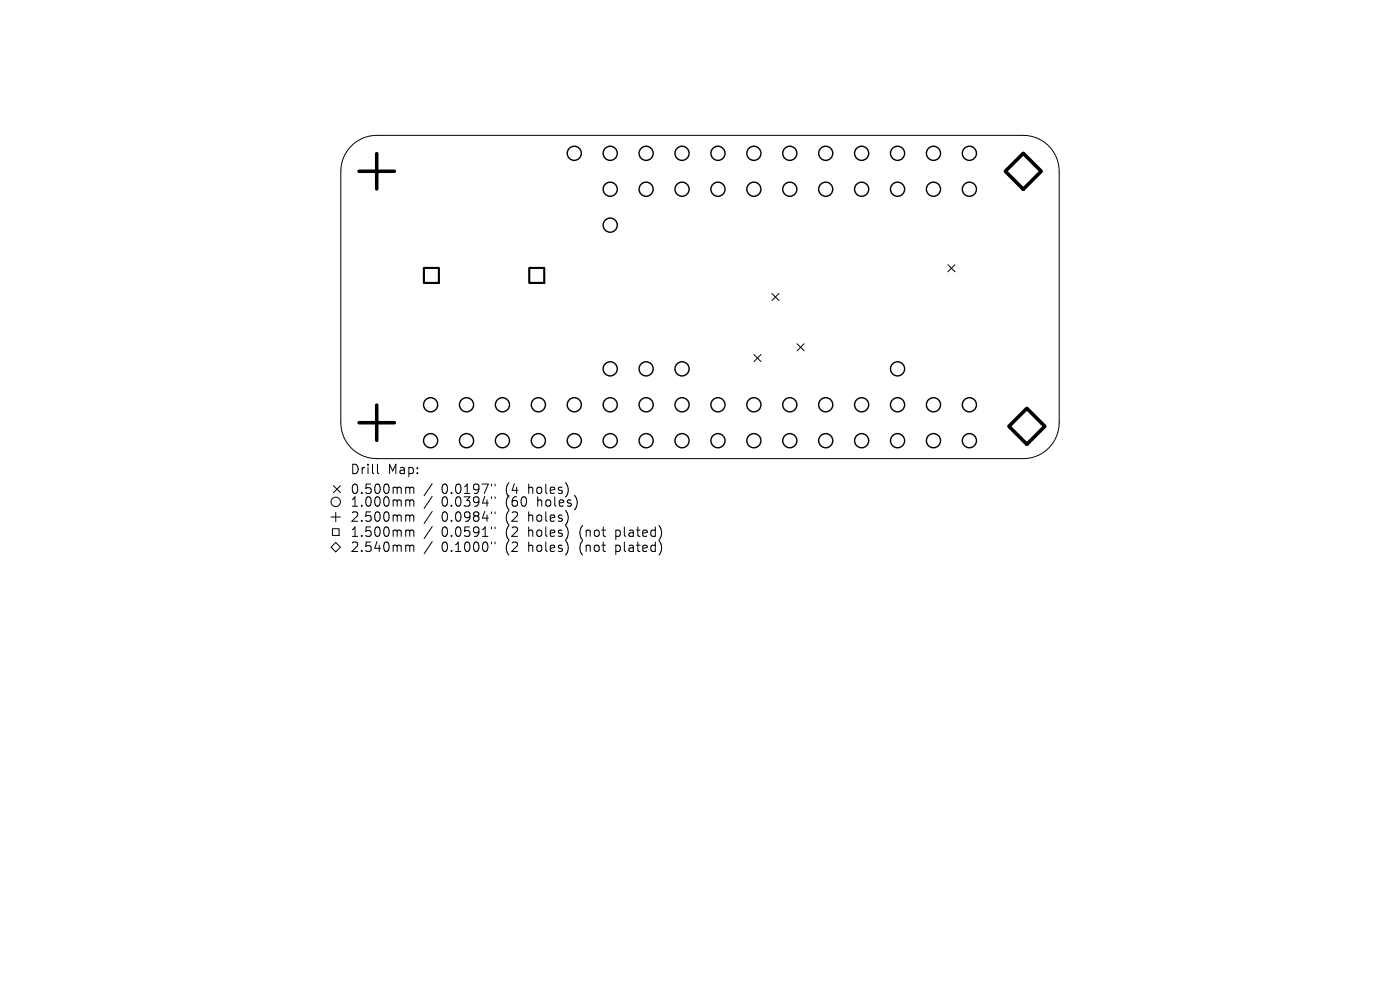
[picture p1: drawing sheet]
<svg xmlns="http://www.w3.org/2000/svg" width="297mm" height="210mm" viewBox="0 0 297 210" stroke-linecap="round" stroke-linejoin="round" font-family="sans-serif">
<defs><g id="words">
<g font-size="2.8">
<text x="74.2" y="100.9">Drill</text>
<text x="82.2" y="100.9">Map:</text>
<text x="74.2" y="105.1">0.500mm</text>
<text x="74.2" y="107.8">1.000mm</text>
<text x="93.7" y="105.1">0.0197&quot;</text>
<text x="93.7" y="107.8">0.0394&quot;</text>
<text x="107.4" y="105.1">(4</text>
<text x="107.4" y="107.8">(60</text>
<text x="112.4" y="105.1">holes)</text>
<text x="114.3" y="107.8">holes)</text>
<text x="74.2" y="111">2.500mm</text>
<text x="93.7" y="111">0.0984&quot;</text>
<text x="107.4" y="111">(2</text>
<text x="112.4" y="111">holes)</text>
<text x="74.2" y="114.2">1.500mm</text>
<text x="74.2" y="117.4">2.540mm</text>
<text x="93.7" y="114.2">0.0591&quot;</text>
<text x="93.7" y="117.4">0.1000&quot;</text>
<text x="107.4" y="114.2">(2</text>
<text x="107.4" y="117.4">(2</text>
<text x="112.4" y="114.2">holes)</text>
<text x="112.4" y="117.4">holes)</text>
<text x="123.4" y="114.2">(not</text>
<text x="123.4" y="117.4">(not</text>
<text x="131.2" y="114.2">plated)</text>
<text x="131.2" y="117.4">plated)</text>
</g>
</g></defs>
<g fill="none" stroke="#000" stroke-width=".21">
<path d="M74.4 31.1a7.6 7.6 0 0 1 5.5-2.4h137.2a7.6 7.6 0 0 1 7.6 7.6v53.4a7.6 7.6 0 0 1-7.6 7.6h-137.2a7.6 7.6 0 0 1-7.6-7.6v-53.4a7.6 7.6 0 0 1 2.1-5.2zM201.1 56.2l1.5 1.5M202.6 56.2l-1.5 1.5M159.9 75.2l1.5 1.5M161.4 75.2l-1.5 1.5M163.8 62.3l1.5 1.5M165.3 62.3l-1.5 1.5M169.1 72.9l1.5 1.5M170.6 72.9l-1.5 1.5M80.1 98.5v1.7l.3 .3M70.2 116.1l1-1 1 1-1 1zM70.2 109.7h2"/>
<path d="M70.5 112.2h1.4v1.4h-1.4zM70.7 103l1.5 1.5M71.2 108.7v2M72.2 103l-1.5 1.5M86.4 103.3l.4 .1 .1 .2M86.4 106h.2l.3 .3M86.4 109.2h.2l.3 .3M86.4 112.4h.2l.3 .3M86.4 115.6h.2l.3 .3M86.9 103.6l.3-.3 .5 .1 .1 1.3M86.9 103.6v1.1M86.9 106.3v1.1"/>
<path d="M86.9 109.5v1.1M86.9 112.7v1.1M86.9 115.9v1.1M86.9 106.3l.3-.3 .5 .1 .1 1.3M86.9 109.5l.3-.3 .5 .1 .1 1.3M86.9 112.7l.3-.3 .5 .1 .1 1.3M86.9 115.9l.3-.3 .5 .1 .1 1.3M91.7 102.6l-1.7 2.6M91.7 105.3l-1.7 2.6M91.7 108.5l-1.7 2.6M91.7 111.7l-1.7 2.6M91.7 114.9l-1.7 2.6"/>
<path d="M104.3 102.7v.4M104.3 105.4v.4M104.3 108.6v.4M104.3 111.8v.4M104.3 115v.4M105 102.7v.4M105 105.4v.4M105 108.6v.4M105 111.8v.4M105 115v.4"/>
<circle cx="71.2" cy="106.5" r="1"/>
</g>
<g fill="none" stroke="#000" stroke-width=".3">
<circle cx="121.8" cy="32.5" r="1.5"/>
<circle cx="129.5" cy="32.5" r="1.5"/>
<circle cx="137.1" cy="32.5" r="1.5"/>
<circle cx="144.7" cy="32.5" r="1.5"/>
<circle cx="152.3" cy="32.5" r="1.5"/>
<circle cx="159.9" cy="32.5" r="1.5"/>
<circle cx="167.6" cy="32.5" r="1.5"/>
<circle cx="175.2" cy="32.5" r="1.5"/>
<circle cx="182.8" cy="32.5" r="1.5"/>
<circle cx="190.4" cy="32.5" r="1.5"/>
<circle cx="198" cy="32.5" r="1.5"/>
<circle cx="205.7" cy="32.5" r="1.5"/>
<circle cx="129.5" cy="40.1" r="1.5"/>
<circle cx="129.5" cy="47.8" r="1.5"/>
<circle cx="137.1" cy="40.1" r="1.5"/>
<circle cx="144.7" cy="40.1" r="1.5"/>
<circle cx="152.3" cy="40.1" r="1.5"/>
<circle cx="159.9" cy="40.1" r="1.5"/>
<circle cx="167.6" cy="40.1" r="1.5"/>
<circle cx="175.2" cy="40.1" r="1.5"/>
<circle cx="182.8" cy="40.1" r="1.5"/>
<circle cx="190.4" cy="40.1" r="1.5"/>
<circle cx="198" cy="40.1" r="1.5"/>
<circle cx="205.7" cy="40.1" r="1.5"/>
<circle cx="129.5" cy="78.2" r="1.5"/>
<circle cx="137.1" cy="78.2" r="1.5"/>
<circle cx="144.7" cy="78.2" r="1.5"/>
<circle cx="190.4" cy="78.2" r="1.5"/>
<circle cx="91.4" cy="85.9" r="1.5"/>
<circle cx="91.4" cy="93.5" r="1.5"/>
<circle cx="99" cy="85.9" r="1.5"/>
<circle cx="99" cy="93.5" r="1.5"/>
<circle cx="106.6" cy="85.9" r="1.5"/>
<circle cx="106.6" cy="93.5" r="1.5"/>
<circle cx="114.2" cy="93.5" r="1.5"/>
<circle cx="114.2" cy="85.9" r="1.5"/>
<circle cx="121.8" cy="93.5" r="1.5"/>
<circle cx="121.8" cy="85.9" r="1.5"/>
<circle cx="129.5" cy="85.9" r="1.5"/>
<circle cx="129.5" cy="93.5" r="1.5"/>
<circle cx="137.1" cy="85.9" r="1.5"/>
<circle cx="137.1" cy="93.5" r="1.5"/>
<circle cx="144.7" cy="93.5" r="1.5"/>
<circle cx="144.7" cy="85.9" r="1.5"/>
<circle cx="152.3" cy="85.9" r="1.5"/>
<circle cx="152.3" cy="93.5" r="1.5"/>
<circle cx="159.9" cy="93.5" r="1.5"/>
<circle cx="159.9" cy="85.9" r="1.5"/>
<circle cx="167.6" cy="85.9" r="1.5"/>
<circle cx="167.6" cy="93.5" r="1.5"/>
<circle cx="175.2" cy="93.5" r="1.5"/>
<circle cx="175.2" cy="85.9" r="1.5"/>
<circle cx="182.8" cy="85.9" r="1.5"/>
<circle cx="182.8" cy="93.5" r="1.5"/>
<circle cx="190.4" cy="85.9" r="1.5"/>
<circle cx="190.4" cy="93.5" r="1.5"/>
<circle cx="198" cy="85.9" r="1.5"/>
<circle cx="198" cy="93.5" r="1.5"/>
<circle cx="205.7" cy="85.9" r="1.5"/>
<circle cx="205.7" cy="93.5" r="1.5"/>
</g>
<path d="M76.2 36.3h7.5M79.9 32.6v7.5M76.2 89.7h7.5M79.9 85.9v7.5" fill="none" stroke="#000" stroke-width=".75"/>
<path d="M89.9 56.8h3.2v3.2h-3.2zM112.3 56.8h3.2v3.2h-3.2z" fill="none" stroke="#000" stroke-width=".45"/>
<path d="M217.1 32.5l3.8 3.8-3.8 3.8-3.8-3.8zM214 90.4l3.8-3.8 3.9 3.8-3.9 3.8z" fill="none" stroke="#000" stroke-width=".76"/>
<use href="#words"/>
</svg>
